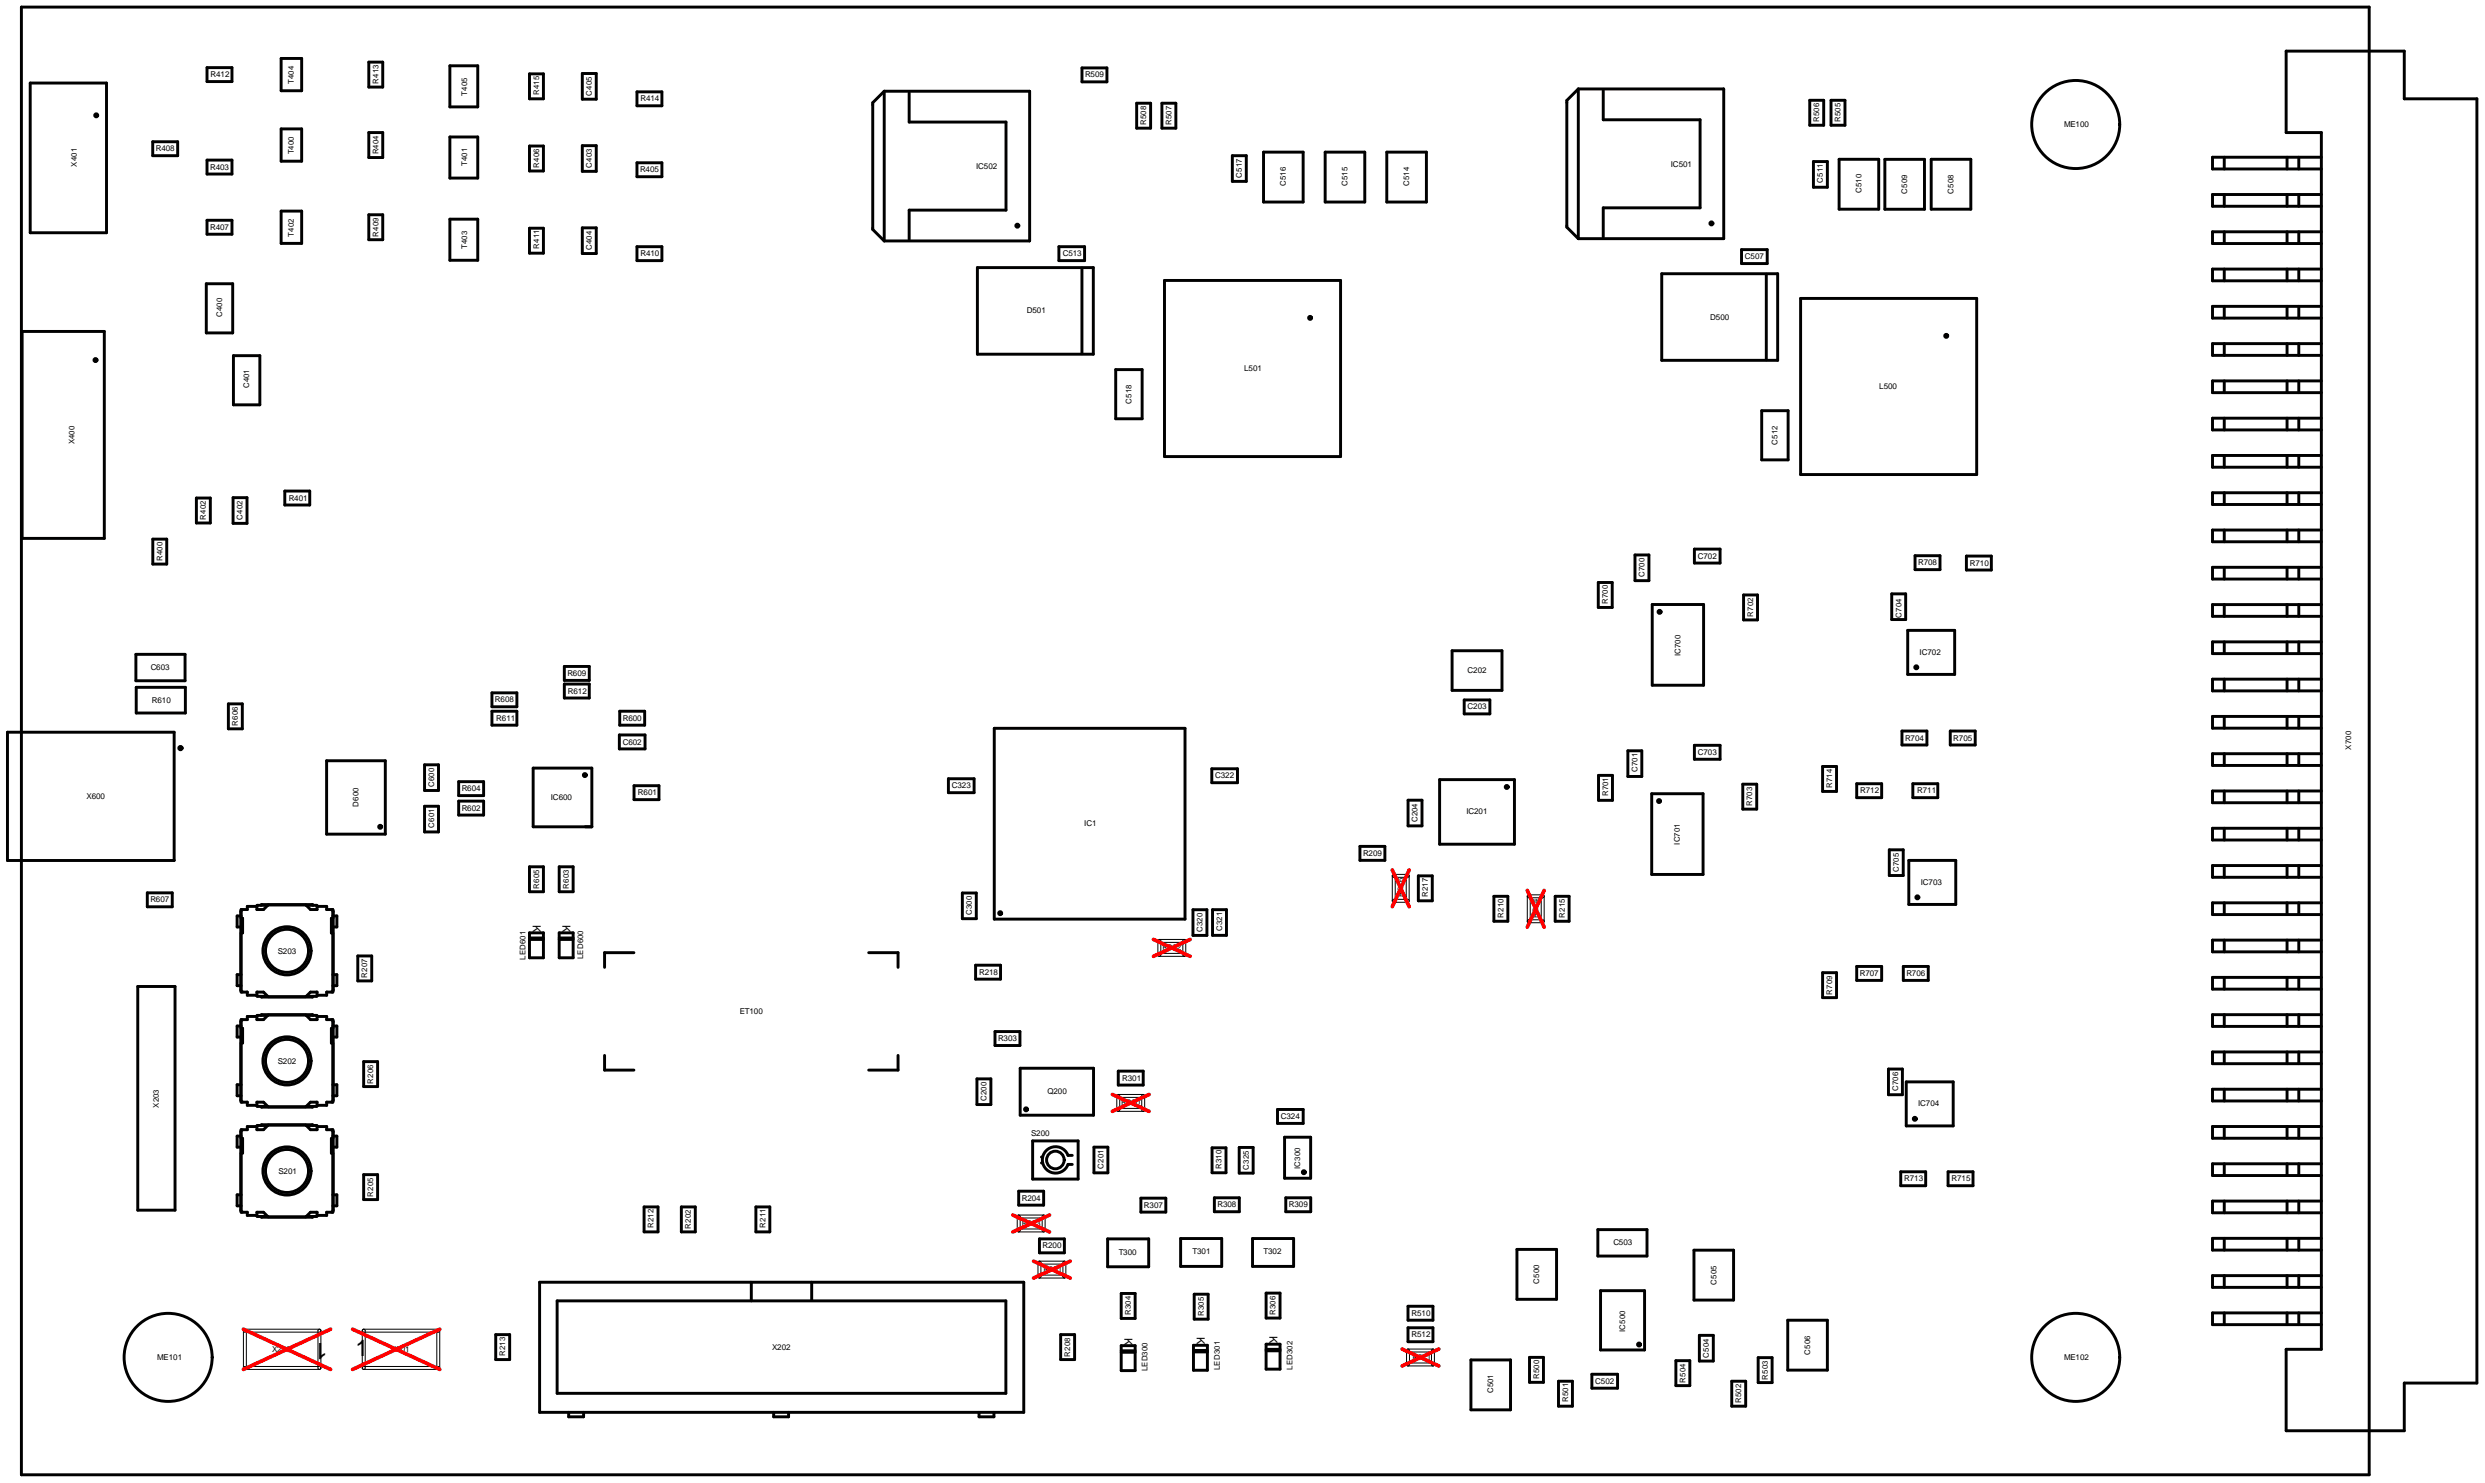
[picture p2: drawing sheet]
<svg xmlns="http://www.w3.org/2000/svg" width="564mm" height="337mm" viewBox="0 0 564 337" stroke-linecap="round" stroke-linejoin="round" font-family="sans-serif">
<defs><g id="words">
<g font-size="5.2">
<text x="74.4" y="304.8" transform="rotate(-180 74.4 304.8)">1</text>
<text x="80.7" y="307.6">1</text>
</g>
<g font-size="2.5">
<text x="120.9" y="209.9" transform="rotate(90 120.9 209.9)">K</text>
<text x="127.7" y="209.9" transform="rotate(90 127.7 209.9)">K</text>
<text x="255.2" y="303.6" transform="rotate(90 255.2 303.6)">K</text>
<text x="271.7" y="303.5" transform="rotate(90 271.7 303.5)">K</text>
<text x="288.1" y="303.2" transform="rotate(90 288.1 303.2)">K</text>
</g>
<g font-size="1.8">
<text x="47.8" y="17.5">R412</text>
<text x="246.3" y="17.6">R509</text>
<text x="66.7" y="19.1" transform="rotate(-90 66.7 19.1)">T404</text>
<text x="85.9" y="19" transform="rotate(-90 85.9 19)">R413</text>
<text x="106" y="21.7" transform="rotate(-90 106 21.7)">T405</text>
<text x="122.4" y="21.6" transform="rotate(-90 122.4 21.6)">R415</text>
<text x="134.3" y="21.7" transform="rotate(-90 134.3 21.7)">C405</text>
<text x="145.4" y="23">R414</text>
<text x="260.2" y="28.4" transform="rotate(-90 260.2 28.4)">R508</text>
<text x="265.9" y="28.4" transform="rotate(-90 265.9 28.4)">R507</text>
<text x="413" y="27.7" transform="rotate(-90 413 27.7)">R506</text>
<text x="417.8" y="27.7" transform="rotate(-90 417.8 27.7)">R505</text>
<text x="468.5" y="28.8">ME100</text>
<text x="35.4" y="34.3">R408</text>
<text x="66.7" y="35.1" transform="rotate(-90 66.7 35.1)">T400</text>
<text x="85.9" y="35.1" transform="rotate(-90 85.9 35.1)">R404</text>
<text x="17.4" y="37.8" transform="rotate(-90 17.4 37.8)">X401</text>
<text x="47.7" y="38.5">R403</text>
<text x="106" y="37.7" transform="rotate(-90 106 37.7)">T401</text>
<text x="122.4" y="38.1" transform="rotate(-90 122.4 38.1)">R406</text>
<text x="134.3" y="38.1" transform="rotate(-90 134.3 38.1)">C403</text>
<text x="145.3" y="39.1">R405</text>
<text x="221.6" y="38.3">IC502</text>
<text x="281.9" y="40.3" transform="rotate(-90 281.9 40.3)">C517</text>
<text x="379.3" y="37.8">IC501</text>
<text x="413.8" y="41.4" transform="rotate(-90 413.8 41.4)">C511</text>
<text x="291.9" y="42.2" transform="rotate(-90 291.9 42.2)">C516</text>
<text x="305.9" y="42.2" transform="rotate(-90 305.9 42.2)">C515</text>
<text x="319.9" y="42.2" transform="rotate(-90 319.9 42.2)">C514</text>
<text x="422.6" y="43.9" transform="rotate(-90 422.6 43.9)">C510</text>
<text x="432.9" y="44" transform="rotate(-90 432.9 44)">C509</text>
<text x="443.5" y="43.9" transform="rotate(-90 443.5 43.9)">C508</text>
<text x="47.7" y="52.2">R407</text>
<text x="66.7" y="53.7" transform="rotate(-90 66.7 53.7)">T402</text>
<text x="85.9" y="53.7" transform="rotate(-90 85.9 53.7)">R409</text>
<text x="106" y="56.5" transform="rotate(-90 106 56.5)">T403</text>
<text x="122.4" y="56.5" transform="rotate(-90 122.4 56.5)">R411</text>
<text x="134.3" y="56.8" transform="rotate(-90 134.3 56.8)">C404</text>
<text x="145.4" y="58.1">R410</text>
<text x="241.2" y="58.1">C513</text>
<text x="396.1" y="58.8">C507</text>
<text x="233.1" y="71.1">D501</text>
<text x="50.4" y="72" transform="rotate(-90 50.4 72)">C400</text>
<text x="388.2" y="72.5">D500</text>
<text x="56.6" y="88.2" transform="rotate(-90 56.6 88.2)">C401</text>
<text x="282.4" y="84.3">L501</text>
<text x="426.6" y="88.3">L500</text>
<text x="256.8" y="91.6" transform="rotate(-90 256.8 91.6)">C518</text>
<text x="16.9" y="100.8" transform="rotate(-90 16.9 100.8)">X400</text>
<text x="403.5" y="100.9" transform="rotate(-90 403.5 100.9)">C512</text>
<text x="65.5" y="113.6">R401</text>
<text x="46.7" y="118" transform="rotate(-90 46.7 118)">R402</text>
<text x="55.1" y="118" transform="rotate(-90 55.1 118)">C402</text>
<text x="36.9" y="127.3" transform="rotate(-90 36.9 127.3)">R400</text>
<text x="373.3" y="131" transform="rotate(-90 373.3 131)">C700</text>
<text x="385.4" y="126.8">C702</text>
<text x="435.4" y="128.3">R708</text>
<text x="447.2" y="128.4">R710</text>
<text x="365" y="137.2" transform="rotate(-90 365 137.2)">R700</text>
<text x="398" y="140" transform="rotate(-90 398 140)">R702</text>
<text x="431.6" y="140.2" transform="rotate(-90 431.6 140.2)">C704</text>
<text x="381.5" y="149" transform="rotate(-90 381.5 149)">IC700</text>
<text x="435.8" y="148.6">IC702</text>
<text x="34.2" y="152.1">C603</text>
<text x="128.8" y="153.4">R609</text>
<text x="333.1" y="152.8">C202</text>
<text x="34.5" y="159.5">R610</text>
<text x="112.4" y="159.4">R608</text>
<text x="128.9" y="157.4">R612</text>
<text x="333.1" y="161">C203</text>
<text x="54" y="164.7" transform="rotate(-90 54 164.7)">R606</text>
<text x="112.7" y="163.6">R611</text>
<text x="141.4" y="163.6">R600</text>
<text x="141.4" y="169">C602</text>
<text x="385.4" y="171.3">C703</text>
<text x="432.4" y="168.1">R704</text>
<text x="443.4" y="168.1">R705</text>
<text x="533.7" y="170.1" transform="rotate(-90 533.7 170.1)">X700</text>
<text x="98.5" y="178.6" transform="rotate(-90 98.5 178.6)">C600</text>
<text x="104.8" y="179.6">R604</text>
<text x="216.1" y="178.9">C323</text>
<text x="275.9" y="176.6">C322</text>
<text x="371.7" y="175.2" transform="rotate(-90 371.7 175.2)">C701</text>
<text x="415.9" y="178.8" transform="rotate(-90 415.9 178.8)">R714</text>
<text x="19.6" y="181.3">X600</text>
<text x="81.4" y="183.1" transform="rotate(-90 81.4 183.1)">D600</text>
<text x="104.8" y="184">R602</text>
<text x="125" y="181.5">IC600</text>
<text x="144.8" y="180.5">R601</text>
<text x="332.9" y="184.8">IC201</text>
<text x="365" y="180.7" transform="rotate(-90 365 180.7)">R701</text>
<text x="397.8" y="182.9" transform="rotate(-90 397.8 182.9)">R703</text>
<text x="422.3" y="180">R712</text>
<text x="435.2" y="180">R711</text>
<text x="98.5" y="187.8" transform="rotate(-90 98.5 187.8)">C601</text>
<text x="246.1" y="187.6">IC1</text>
<text x="321.8" y="186.6" transform="rotate(-90 321.8 186.6)">C204</text>
<text x="381.3" y="191.7" transform="rotate(-90 381.3 191.7)">IC701</text>
<text x="309.4" y="194.2">R209</text>
<text x="431" y="197.9" transform="rotate(-90 431 197.9)">C705</text>
<text x="122.4" y="201.7" transform="rotate(-90 122.4 201.7)">R605</text>
<text x="129.1" y="201.7" transform="rotate(-90 129.1 201.7)">R603</text>
<text x="318.5" y="203.6" transform="rotate(-90 318.5 203.6)">R216</text>
<text x="324.1" y="203.6" transform="rotate(-90 324.1 203.6)">R217</text>
<text x="436" y="200.8">IC703</text>
<text x="34.1" y="204.8">R607</text>
<text x="220.6" y="207.7" transform="rotate(-90 220.6 207.7)">C300</text>
<text x="341.3" y="208.3" transform="rotate(-90 341.3 208.3)">R210</text>
<text x="349.2" y="208.3" transform="rotate(-90 349.2 208.3)">R214</text>
<text x="355.2" y="208.3" transform="rotate(-90 355.2 208.3)">R215</text>
<text x="263.9" y="215.7">R302</text>
<text x="273" y="211.5" transform="rotate(-90 273 211.5)">C320</text>
<text x="277.4" y="211.3" transform="rotate(-90 277.4 211.3)">C321</text>
<text x="63" y="216.4">S203</text>
<text x="83.4" y="221.9" transform="rotate(-90 83.4 221.9)">R207</text>
<text x="119.3" y="217.8" transform="rotate(-90 119.3 217.8)">LED601</text>
<text x="132.3" y="217.7" transform="rotate(-90 132.3 217.7)">LED600</text>
<text x="222.3" y="221.2">R218</text>
<text x="422.2" y="221.5">R707</text>
<text x="432.7" y="221.5">R706</text>
<text x="415.9" y="225.7" transform="rotate(-90 415.9 225.7)">R709</text>
<text x="167.9" y="230.1">ET100</text>
<text x="226.6" y="236.3">R303</text>
<text x="63" y="241.4">S202</text>
<text x="84.7" y="245.9" transform="rotate(-90 84.7 245.9)">R206</text>
<text x="254.7" y="245.2">R301</text>
<text x="36.1" y="251.4" transform="rotate(-90 36.1 251.4)">X203</text>
<text x="223.9" y="249.9" transform="rotate(-90 223.9 249.9)">C200</text>
<text x="237.8" y="248.3">Q200</text>
<text x="254.5" y="250.9">R300</text>
<text x="430.8" y="247.7" transform="rotate(-90 430.8 247.7)">C706</text>
<text x="435.4" y="251.1">IC704</text>
<text x="234.1" y="257.7">S200</text>
<text x="290.8" y="253.9">C324</text>
<text x="63.2" y="266.3">S201</text>
<text x="250.5" y="265.2" transform="rotate(-90 250.5 265.2)">C201</text>
<text x="277.3" y="265.4" transform="rotate(-90 277.3 265.4)">R310</text>
<text x="283.5" y="265.5" transform="rotate(-90 283.5 265.5)">C325</text>
<text x="295.1" y="265.3" transform="rotate(-90 295.1 265.3)">IC300</text>
<text x="432.3" y="268.1">R713</text>
<text x="443" y="268.1">R715</text>
<text x="84.7" y="271.5" transform="rotate(-90 84.7 271.5)">R205</text>
<text x="231.9" y="272.5">R204</text>
<text x="259.7" y="274.1">R307</text>
<text x="276.4" y="274">R308</text>
<text x="292.6" y="274">R309</text>
<text x="148.4" y="278.8" transform="rotate(-90 148.4 278.8)">R212</text>
<text x="156.8" y="278.9" transform="rotate(-90 156.8 278.9)">R202</text>
<text x="173.8" y="278.6" transform="rotate(-90 173.8 278.6)">R211</text>
<text x="231.9" y="278.2">R203</text>
<text x="236.6" y="283.3">R200</text>
<text x="254" y="284.7">T300</text>
<text x="270.7" y="284.6">T301</text>
<text x="286.8" y="284.6">T302</text>
<text x="366.2" y="282.6">C503</text>
<text x="236.8" y="288.7">R201</text>
<text x="349.4" y="291.3" transform="rotate(-90 349.4 291.3)">C500</text>
<text x="389.6" y="291.5" transform="rotate(-90 389.6 291.5)">C505</text>
<text x="256.7" y="298.5" transform="rotate(-90 256.7 298.5)">R304</text>
<text x="273.2" y="298.7" transform="rotate(-90 273.2 298.7)">R305</text>
<text x="289.6" y="298.4" transform="rotate(-90 289.6 298.4)">R306</text>
<text x="320.4" y="298.6">R510</text>
<text x="320.4" y="303.5">R512</text>
<text x="368.9" y="302.3" transform="rotate(-90 368.9 302.3)">IC500</text>
<text x="35.7" y="308.6">ME101</text>
<text x="61.8" y="306.7">X200</text>
<text x="88.8" y="306.9">X201</text>
<text x="114.7" y="307.7" transform="rotate(-90 114.7 307.7)">R213</text>
<text x="175.3" y="306.3">X202</text>
<text x="242.9" y="307.8" transform="rotate(-90 242.9 307.8)">R208</text>
<text x="260.5" y="311.2" transform="rotate(-90 260.5 311.2)">LED300</text>
<text x="276.9" y="310.9" transform="rotate(-90 276.9 310.9)">LED301</text>
<text x="293.4" y="310.9" transform="rotate(-90 293.4 310.9)">LED302</text>
<text x="320.6" y="308.7">R511</text>
<text x="387.9" y="308.1" transform="rotate(-90 387.9 308.1)">C504</text>
<text x="410.9" y="307.4" transform="rotate(-90 410.9 307.4)">C506</text>
<text x="468.5" y="308.6">ME102</text>
<text x="339" y="316.2" transform="rotate(-90 339 316.2)">C501</text>
<text x="349.4" y="313" transform="rotate(-90 349.4 313)">R500</text>
<text x="362.1" y="314">C502</text>
<text x="382.6" y="313.8" transform="rotate(-90 382.6 313.8)">R504</text>
<text x="401.3" y="313.1" transform="rotate(-90 401.3 313.1)">R503</text>
<text x="355.9" y="318.2" transform="rotate(-90 355.9 318.2)">R501</text>
<text x="395.3" y="318.4" transform="rotate(-90 395.3 318.4)">R502</text>
</g>
</g></defs>
<g fill="none" stroke="#000" stroke-width=".67">
<path d="M4.9 1.6h532.9v333.1h-532.9zM6.9 18.8h17.3v34h-17.3zM47 15.3h5.7v3.2h-5.7zM63.8 13.3h4.7v7.3h-4.7zM83.7 14.1h3.2v5.7h-3.2zM102.1 14.9h6.4v9.4h-6.4zM120.2 16.8h3.2v5.6h-3.2zM132.2 16.7h3.1v5.8h-3.1zM245.6 15.4h5.7v3.2h-5.7zM519 11.6h26.8v10.8h16.5v291.5h-16.5v10.8h-26.8v-18.5h7.9v-276.1h-7.9zM34.7 32.2h5.6v3.1h-5.6zM47 36.3h5.7v3.2h-5.7z"/>
<path d="M63.8 29.3h4.7v7.3h-4.7zM83.7 30.1h3.2v5.6h-3.2zM102.1 31.1h6.4v9.3h-6.4zM120.2 33.1h3.2v5.7h-3.2zM132.2 33.1h3.1v5.8h-3.1zM144.6 36.9h5.7v3.2h-5.7zM144.6 20.8h5.7v3.2h-5.7zM200.7 20.7v34M200.7 20.7l-2.6 2.6v28.8l2.6 2.6M200.7 20.7h33v33.9l-33 .1M206.4 21v6.7h22v20h-22v6.6M258 23.4h3.2v5.7h-3.2z"/>
<path d="M263.8 23.4h3.1v5.7h-3.1zM279.7 35.3h3.2v5.9h-3.2zM286.8 34.5h9v11.3h-9zM300.8 34.5h9v11.3h-9zM314.8 34.5h9v11.3h-9zM358.3 20.2l-2.6 2.6v28.8l2.6 2.6M358.3 20.2h33v33.9l-33 .1M358.3 20.2v34M363.9 20.5v6.7h22v20h-22v6.6M410.8 22.8h3.2v5.6h-3.2zM411.6 36.7h3.2v5.8h-3.2zM415.6 22.8h3.2v5.6h-3.2z"/>
<path d="M417.5 36.1h9v11.4h-9zM427.9 36.2h9v11.3h-9zM438.4 36.1h9v11.4h-9zM504.9 35.7v2.6M519.2 35.7v2.6M521.8 35.7v2.6M526.9 35.7h-24.7v2.6h24.7M47 50h5.7v3.2h-5.7zM63.8 47.9h4.7v7.3h-4.7zM83.7 48.7h3.2v5.7h-3.2zM102.1 49.7h6.3v9.4h-6.3zM120.2 51.8h3.2v5.7h-3.2z"/>
<path d="M132.2 51.7h3.1v5.8h-3.1zM144.6 56h5.7v3.1h-5.7zM240.4 56h5.8v3.1h-5.8zM395.3 56.7h5.9v3.1h-5.9zM504.9 44.1v2.7M504.9 52.6v2.7M519.2 44.1v2.7M519.2 52.6v2.7M521.8 44.1v2.7M521.8 52.6v2.7M526.9 44.1h-24.7v2.7h24.7M526.9 52.6h-24.7v2.7h24.7"/>
<path d="M5 75.2h18.7v47h-18.7zM46.8 64.4h6v11.2h-6zM221.9 60.7h26.3v19.7h-26.3zM245.6 60.8v19.5M264.3 63.6h40v40h-40zM377.2 62.1h26.3v19.7h-26.3zM400.9 62.2v19.5M408.7 67.7h40v40h-40zM504.9 61.1v2.6M504.9 69.5v2.7M504.9 78v2.6M519.2 61.1v2.6"/>
<path d="M519.2 69.5v2.7M519.2 78v2.6M521.8 61.1v2.6M521.8 69.5v2.7M521.8 78v2.6M526.9 61.1h-24.7v2.6h24.7M526.9 69.5h-24.7v2.7h24.7M526.9 78h-24.7v2.6h24.7M53 80.7h6v11.2h-6zM253.3 83.9h6v11.1h-6zM399.9 93.2h6v11.2h-6zM504.9 86.4v2.7"/>
<path d="M504.9 94.9v2.7M519.2 86.4v2.7M519.2 94.9v2.7M521.8 86.4v2.7M521.8 94.9v2.7M526.9 86.4h-24.7v2.7h24.7M526.9 94.9h-24.7v2.7h24.7M44.6 113h3.1v5.7h-3.1zM52.9 112.9h3.2v5.9h-3.2zM64.6 111.4h5.7v3.2h-5.7zM504.9 103.4v2.6M504.9 111.8v2.7"/>
<path d="M519.2 103.4v2.6M519.2 111.8v2.7M521.8 103.4v2.6M521.8 111.8v2.7M526.9 103.4h-24.7v2.6h24.7M526.9 111.8h-24.7v2.7h24.7M34.7 122.3h3.2v5.7h-3.2zM362.8 132.2h3.2v5.7h-3.2zM371.1 125.9h3.2v5.9h-3.2zM375.1 137.2h11.6v18.3h-11.6zM384.6 124.6h5.9v3.2h-5.9zM395.8 135h3.2v5.7h-3.2z"/>
<path d="M429.4 134.8h3.2v5.8h-3.2zM434.7 126.1h5.7v3.2h-5.7zM446.4 126.2h5.6v3.2h-5.6zM504.9 120.3v2.6M504.9 128.7v2.7M504.9 137.2v2.7M519.2 120.3v2.6M519.2 128.7v2.7M519.2 137.2v2.7M521.8 120.3v2.6M521.8 128.7v2.7M521.8 137.2v2.7"/>
<path d="M526.9 120.3h-24.7v2.6h24.7M526.9 128.7h-24.7v2.7h24.7M526.9 137.2h-24.7v2.7h24.7M30.8 148.5h11.2v6h-11.2zM30.9 156h11.2v5.8h-11.2zM51.8 159.7h3.2v5.7h-3.2zM111.7 157.2h5.6v3.2h-5.6zM128.1 151.2h5.7v3.2h-5.7zM128.1 155.2h5.7v3.2h-5.7zM329.6 147.7h11.3v9h-11.3zM332.4 158.8h5.8v3.2h-5.8zM433 143.1h10.7v9.9h-10.7z"/>
<path d="M504.9 145.7v2.6M504.9 154.1v2.7M519.2 145.7v2.6M519.2 154.1v2.7M521.8 145.7v2.6M521.8 154.1v2.7M526.9 145.7h-24.7v2.6h24.7M526.9 154.1h-24.7v2.7h24.7M1.7 166.2h37.8v29l-37.8 .1zM74.1 172.6h13.4v16.7h-13.4zM96.4 173.6h3.1v5.8h-3.1zM104.1 177.4h5.7v3.2h-5.7z"/>
<path d="M111.7 161.4h5.6v3.2h-5.6zM121 174.3h13.3v13.3h-13.3zM140.6 166.8h5.8v3.2h-5.8zM140.7 161.4h5.6v3.2h-5.6zM143.9 178.3h5.7v3.2h-5.7zM215.3 176.7h5.8v3.2h-5.8zM225.7 165.3h43.3v43.3h-43.3zM275.1 174.5h5.8v3.1h-5.8zM326.8 176.9h17v14.7h-17zM362.9 176h3.1v5.6h-3.1zM369.5 170.4h3.2v5.8h-3.2zM384.6 169.1h5.9v3.2h-5.9z"/>
<path d="M395.6 178h3.2v5.6h-3.2zM413.7 173.9h3.2v5.7h-3.2zM421.5 177.9h5.6v3.1h-5.6zM431.7 165.9h5.7v3.2h-5.7zM434.2 177.9h5.7v3.1h-5.7zM442.7 165.9h5.7v3.2h-5.7zM504.9 162.6v2.7M504.9 171v2.7M504.9 179.5v2.7M519.2 162.6v2.7M519.2 171v2.7M519.2 179.5v2.7"/>
<path d="M521.8 162.6v2.7M521.8 171v2.7M521.8 179.5v2.7M526.9 162.6h-24.7v2.7h24.7M526.9 171h-24.7v2.7h24.7M526.9 179.5h-24.7v2.7h24.7M96.4 183h3.1v5.8h-3.1zM104.1 181.8h5.7v3.2h-5.7zM120.2 196.7h3.2v5.7h-3.2zM126.9 196.7h3.2v5.7h-3.2zM308.7 192.1h5.7v3.1h-5.7zM319.6 181.6h3.2v5.8h-3.2z"/>
<path d="M322 198.8h3.1v5.6h-3.1zM374.9 180.1h11.7v18.3h-11.7zM428.9 192.9h3.1v5.8h-3.1zM433.3 195.3h10.7v10h-10.7zM504.9 188v2.6M504.9 196.4v2.7M519.2 188v2.6M519.2 196.4v2.7M521.8 188v2.6M521.8 196.4v2.7M526.9 188h-24.7v2.6h24.7M526.9 196.4h-24.7v2.7h24.7"/>
<path d="M33.4 202.6h5.7v3.2h-5.7zM54.7 206.4h1.4v-.7h2.2v.7h1.5l1.1-1h8.5l1.1 1h1.5v-.7h2.2v.7h1.4v2h-.4v3.3h.4v13.4h-1.4v.8h-2.2v-.8h-1.5l-1.1 1.1h-8.5l-1.1-1.1h-1.5v.8h-2.2v-.8h-1.4v-13.4h.4v-3.3h-.4zM54.7 207.9h-.9v2.5h.9M55.1 206.5l-.4 .4v17.8l.4 .4M59.2 205.5l.2-.2h11.5l.2 .2M60.8 205.5h-2.3l-.3 .2M69.5 205.5h2.3l.3 .2M75.2 206.5l.4 .4v17.8l-.4 .4M75.6 207.9h.9v2.5h-.9M81.2 216.9h3.2v5.7h-3.2zM120.2 213.2h3.2M120.2 212.9h3.2"/>
<path d="M120.2 211.7h3.2v5.7h-3.2zM126.9 213.2h3.2M126.9 212.9h3.2M126.9 211.7h3.2v5.7h-3.2zM143.9 216.2h-6.7v3.3M197.2 216.2h6.7v3.3M218.5 202.7h3.1v5.8h-3.1zM221.5 219h5.6v3.2h-5.6zM270.8 206.5h3.2v5.8h-3.2zM275.2 206.4h3.2v5.9h-3.2zM339.1 203.4h3.2v5.7h-3.2zM353 203.4h3.2v5.7h-3.2z"/>
<path d="M421.5 219.3h5.6v3.2h-5.6zM432 219.3h5.7v3.2h-5.7zM504.9 204.9v2.7M504.9 213.3v2.7M519.2 204.9v2.7M519.2 213.3v2.7M521.8 204.9v2.7M521.8 213.3v2.7M526.9 204.9h-24.7v2.7h24.7M526.9 213.3h-24.7v2.7h24.7M31.3 223.9h8.4v50.7h-8.4zM54.7 221.2h-.9v2.5h.9"/>
<path d="M54.7 232.8h-.9v2.5h.9M55.1 231.4l-.4 .5v17.8l.4 .4M58.2 225.8l.3 .3h2.3M60.8 230.4h-2.3l-.3 .3M69.5 230.4h2.3l.3 .3M71.1 226.1l-.2 .2h-11.5l-.2-.2M71.1 230.4l-.2-.1h-11.5l-.2 .1M72.1 225.8l-.3 .3h-2.3M75.2 231.4l.4 .5v17.8l-.4 .4M75.6 232.8h.9v2.5h-.9M75.6 221.2h.9v2.5h-.9M137.2 239.5v3.3h6.7"/>
<path d="M203.9 239.5v3.3h-6.7M225.9 234.1h5.6v3.2h-5.6zM413.7 220.7h3.2v5.7h-3.2zM504.9 221.8v2.7M504.9 230.3v2.6M504.9 238.7v2.7M519.2 221.8v2.7M519.2 230.3v2.6M519.2 238.7v2.7M521.8 221.8v2.7M521.8 230.3v2.6M521.8 238.7v2.7"/>
<path d="M526.9 230.3h-24.7v2.6h24.7M526.9 221.8h-24.7v2.7h24.7M526.9 238.7h-24.7v2.7h24.7M54.7 250.1v-13.4h.4v-3.3h-.4v-2h1.4v-.7h2.2v.7h1.5l1.1-1h8.5l1.1 1h1.5v-.7h2.2v.7h1.4v2h-.4v3.3h.4v13.4h-1.4v.7h-2.2v-.7h-1.5l-1.1 1.1h-8.5l-1.1-1.1h-1.5v.7h-2.2v-.7h-1.4M54.7 246.2h-.9v2.5h.9M54.7 257.8h-.9v2.5h.9M54.7 256.4v2h.4v3.3h-.4v13.4M54.7 256.4h1.4v-.7h2.2v.7h1.5l1.1-1.1h8.5l1.1 1.1h1.5v-.7h2.2v.7h1.4v2h-.4v3.3h.4v13.4h-1.4v.7h-2.2v-.7h-1.5l-1.1 1h-8.5l-1.1-1h-1.5v.7h-2.2v-.7h-1.4M55.1 256.4l-.4 .4v17.8l.4 .5M58.2 250.8l.3 .3h2.3M59.2 251.1l.2 .2h11.5l.2-.2M59.2 255.4l.2-.2h11.5l.2 .2"/>
<path d="M60.8 255.4h-2.3l-.3 .3M69.5 255.4h2.3l.3 .3M72.1 250.8l-.3 .3h-2.3M75.2 256.4l.4 .4v17.8l-.4 .5M75.6 257.8h.9v2.5h-.9M75.6 246.2h.9v2.5h-.9M82.6 240.9h3.1v5.7h-3.1zM221.8 244.8h3.1v5.9h-3.1zM231.6 242.4h16.6v10.7h-16.6zM234.4 258.9h10.3v8.7h-10.3zM253.8 243.1h5.7v3.1h-5.7zM290 251.8h5.8v3.1h-5.8z"/>
<path d="M291.6 258.1h5.9v9.3h-5.9zM428.7 242.6h3.1v5.8h-3.1zM432.7 245.5h10.7v10h-10.7zM504.9 247.2v2.7M504.9 255.6v2.7M519.2 247.2v2.7M519.2 255.6v2.7M521.8 247.2v2.7M521.8 255.6v2.7M526.9 255.6h-24.7v2.7h24.7M526.9 247.2h-24.7v2.7h24.7M54.7 271.2h-.9v2.5h.9"/>
<path d="M58.2 275.8l.3 .3h2.3M71.1 276.1l-.2 .1h-11.5l-.2-.1M72.1 275.8l-.3 .3h-2.3M75.6 271.2h.9v2.5h-.9M82.6 266.6h3.1v5.6h-3.1zM146.2 273.9h3.2v5.7h-3.2zM154.7 273.9h3.1v5.7h-3.1zM171.6 273.9h3.2v5.7h-3.2zM231.2 270.3h5.7v3.2h-5.7zM236.4 263.9h.2M236.4 262.6h.2M243.4 262.2h-1a3 3 0 0 0-4.6-1.4 3 3 0 0 0 0 4.8 3 3 0 0 0 4.6-1.3h1"/>
<path d="M248.3 260.3h3.2v5.9h-3.2zM259 271.9h5.6v3.2h-5.6zM275.1 260.5h3.2v5.6h-3.2zM275.7 271.8h5.6v3.2h-5.6zM281.3 260.4h3.2v5.8h-3.2zM291.9 271.8h5.6v3.2h-5.6zM362.7 279h11.2v6h-11.2zM431.5 265.9h5.6v3.2h-5.6zM442.2 265.9h5.7v3.2h-5.7zM504.9 264.1v2.7M504.9 272.6v2.6M519.2 264.1v2.7"/>
<path d="M519.2 272.6v2.6M521.8 264.1v2.7M521.8 272.6v2.6M526.9 264.1h-24.7v2.7h24.7M526.9 272.6h-24.7v2.6h24.7M122.5 291h109.9v29.5h-109.9zM126.5 295.2h101.8v21h-101.8zM170.5 291v4.2M184.3 291v4.1M236 281.2h5.6v3.1h-5.6zM251.4 281.2h9.4v6.3h-9.4zM254.5 293.5h3.2v5.7h-3.2z"/>
<path d="M268 281.1h9.3v6.3h-9.3zM271.1 293.7h3.1v5.7h-3.1zM284.3 281.1h9.3v6.3h-9.3zM287.4 293.5h3.2v5.6h-3.2zM319.6 296.4h5.7v3.2h-5.7zM344.3 283.5h9v11.4h-9zM363.3 292.9h10v13.5h-10zM384.5 283.7h9v11.3h-9zM405.8 299.6h9v11.3h-9zM504.9 281v2.7M504.9 289.5v2.7M504.9 297.9v2.7"/>
<path d="M519.2 281v2.7M519.2 289.5v2.7M519.2 297.9v2.7M521.8 281v2.7M521.8 289.5v2.7M521.8 297.9v2.7M526.9 281h-24.7v2.7h24.7M526.9 289.5h-24.7v2.7h24.7M526.9 297.9h-24.7v2.7h24.7M112.5 302.9h3.2v5.6h-3.2zM240.8 302.9h3.1v5.6h-3.1zM254.5 306.5h3.2"/>
<path d="M254.5 305.4h3.2v5.6h-3.2zM254.5 306.9h3.2M270.9 306.8h3.2M270.9 306.5h3.2M270.9 305.3h3.2v5.7h-3.2zM287.4 305.1h3.2v5.6h-3.2zM287.4 306.2h3.2M287.4 306.5h3.2M319.6 301.3h5.7v3.2h-5.7zM333.9 308.6h9v11.3h-9zM347.2 308h3.2v5.7h-3.2zM353.8 313.5h3.1v5.6h-3.1z"/>
<path d="M361.4 311.9h5.8v3.1h-5.8zM380.4 308.8h3.2v5.7h-3.2zM385.8 303h3.1v5.9h-3.1zM393.1 313.5h3.2v5.6h-3.2zM399.1 308.1h3.2v5.7h-3.2zM129.1 320.5v1h3.4v-1M175.6 320.5v1h3.4v-1M222.2 320.5v1h3.4v-1"/>
<circle cx="21.8" cy="26.2" r=".33"/>
<circle cx="471.2" cy="28.3" r="10"/>
<circle cx="230.9" cy="51.2" r=".33"/>
<circle cx="388.5" cy="50.7" r=".33"/>
<circle cx="297.4" cy="72.1" r=".33"/>
<circle cx="441.8" cy="76.2" r=".33"/>
<circle cx="21.7" cy="81.7" r=".33"/>
<circle cx="376.7" cy="138.9" r=".33"/>
<circle cx="435" cy="151.4" r=".33"/>
<circle cx="41" cy="169.8" r=".37"/>
<circle cx="132.8" cy="175.9" r=".33"/>
<circle cx="342" cy="178.6" r=".33"/>
<circle cx="86.3" cy="187.6" r=".33"/>
<circle cx="376.6" cy="181.8" r=".33"/>
<circle cx="65.1" cy="215.8" r="5.5"/>
<circle cx="65.1" cy="215.8" r="4.9"/>
<circle cx="227" cy="207.2" r=".33"/>
<circle cx="435.2" cy="203.6" r=".33"/>
<circle cx="65.1" cy="240.8" r="5.5"/>
<circle cx="65.1" cy="240.8" r="4.9"/>
<circle cx="232.9" cy="251.8" r=".33"/>
<circle cx="434.7" cy="253.9" r=".33"/>
<circle cx="65.1" cy="265.7" r="5.5"/>
<circle cx="65.1" cy="265.7" r="4.9"/>
<circle cx="239.6" cy="263.2" r="2"/>
<circle cx="296" cy="266" r=".33"/>
<circle cx="38.2" cy="308" r="10"/>
<circle cx="372.1" cy="305.1" r=".33"/>
<circle cx="471.2" cy="308" r="10"/>
</g>
<g fill="none" stroke="#000" stroke-width=".23">
<path d="M316.1 198.6l.3-.2h3.1l.4 .4-.4 .3h-3.1l-.3-.2zM316.1 198.6l.4-.1 .2 .3v5.6l-.3 .4-.4-.4zM319.3 198.6l.4-.1 .2 .3v5.6l-.4 .4-.3-.4zM262.9 213.4l.4-.2 .2 .3v3.2l-.3 .3-.4-.3zM262.9 216.5l.3-.1h5.6l.4 .3-.4 .3h-5.6l-.3-.1zM262.9 213.4l.3-.2h5.6l.4 .3-.4 .4h-5.6l-.3-.2zM268.5 213.4l.5-.2 .2 .3v3.2l-.4 .3-.3-.3zM316.1 204.3l.3-.2h3.1l.4 .3-.4 .4h-3.1l-.3-.2zM346.7 208.9l.3-.2h3.2l.3 .4-.3 .3h-3.2l-.3-.2zM346.7 203.2l.3-.1h3.2l.3 .3-.3 .3h-3.2l-.3-.1zM346.7 203.2l.5-.1 .2 .3v5.7l-.4 .3-.3-.3zM349.9 203.2l.5-.1 .1 .3v5.7l-.3 .3-.3-.3z"/>
<path d="M253.6 248.5l.2-.1h5.7l.3 .3-.3 .3h-5.7l-.2-.1zM253.6 248.5l.4-.1 .2 .3v3.2l-.4 .3-.3-.3zM253.7 251.6l5.8-.1 .3 .4-.3 .3h-5.7l-.2-.2zM259.2 248.5l.5-.1 .1 .3v3.2l-.3 .3-.3-.3zM231 275.9l.2-.2h5.7l.3 .4-.3 .3h-5.7l-.2-.2zM231 275.9l.4-.1 .2 .3v3.1l-.4 .4-.3-.4zM231 279.1l.2-.2h5.7l.3 .3-.3 .4h-5.7l-.2-.2zM236.6 275.9l.5-.1 .1 .3v3.1l-.3 .4-.3-.4zM235.7 286.4l.3-.2h5.6l.3 .3-.3 .4h-5.6l-.3-.2zM235.7 286.4l.4-.1 .2 .2v3.2l-.3 .3-.4-.3zM235.7 289.5l.3-.1h5.6l.3 .3-.3 .3h-5.6l-.3-.1zM241.4 286.3h.4l.1 .2v3.2l-.3 .3-.3-.3v-3.2z"/>
<path d="M55.3 310.3l.3-.2h16.9l.3 .3-.3 .4h-16.9l-.3-.2zM55.4 301.7l17.1-.1 .3 .4-.3 .3h-16.9l-.3-.2zM55.4 301.7h.4l.1 .3v8.4l-.3 .4-.3-.4v-8.4zM72.3 301.7h.4l.1 .3v8.4l-.3 .4-.3-.4v-8.4zM82.4 310.2l17.1-.1 .3 .3-.3 .4h-16.9l-.3-.2zM82.4 301.7l17.1-.1 .3 .4-.3 .3h-16.9l-.3-.2zM82.4 301.7h.3l.2 .3v8.4l-.3 .4-.4-.4v-8.4zM99.3 301.7h.4l.1 .3v8.4l-.3 .4-.3-.4v-8.4zM319.3 309.5l.3-.2h5.7l.3 .4-.3 .3h-5.7l-.3-.2zM319.4 306.2h5.9l.3 .3-.3 .3h-5.7l-.3-.1zM319.4 306.2h.4l.1 .3v3.2l-.3 .3-.3-.3v-3.2zM325 306.3l.4-.1 .2 .3v3.2l-.3 .3-.4-.3z"/>
</g>
<g fill="none" stroke="#f00" stroke-width=".85">
<path d="M316 197.4l3.9 8.4M319.9 197.4l-3.9 8.4M261.8 213.2l8.4 3.8M270.2 213.2l-8.4 3.8M346.7 202.1l3.8 8.3M350.5 202.1l-3.8 8.3M252.5 248.4l8.3 3.8M260.8 248.4l-8.3 3.8M229.9 275.7l8.3 3.9M238.2 275.7l-8.3 3.9M234.6 286.2l8.3 3.8M242.9 286.2l-8.3 3.8"/>
<path d="M55.3 301.6l19.7 9.2M75 301.6l-19.7 9.2M80 301.6l19.8 9.2M99.8 301.6l-19.8 9.2M318.3 306.2l8.3 3.8M326.6 306.2l-8.3 3.8"/>
</g>
<use href="#words"/>
</svg>
